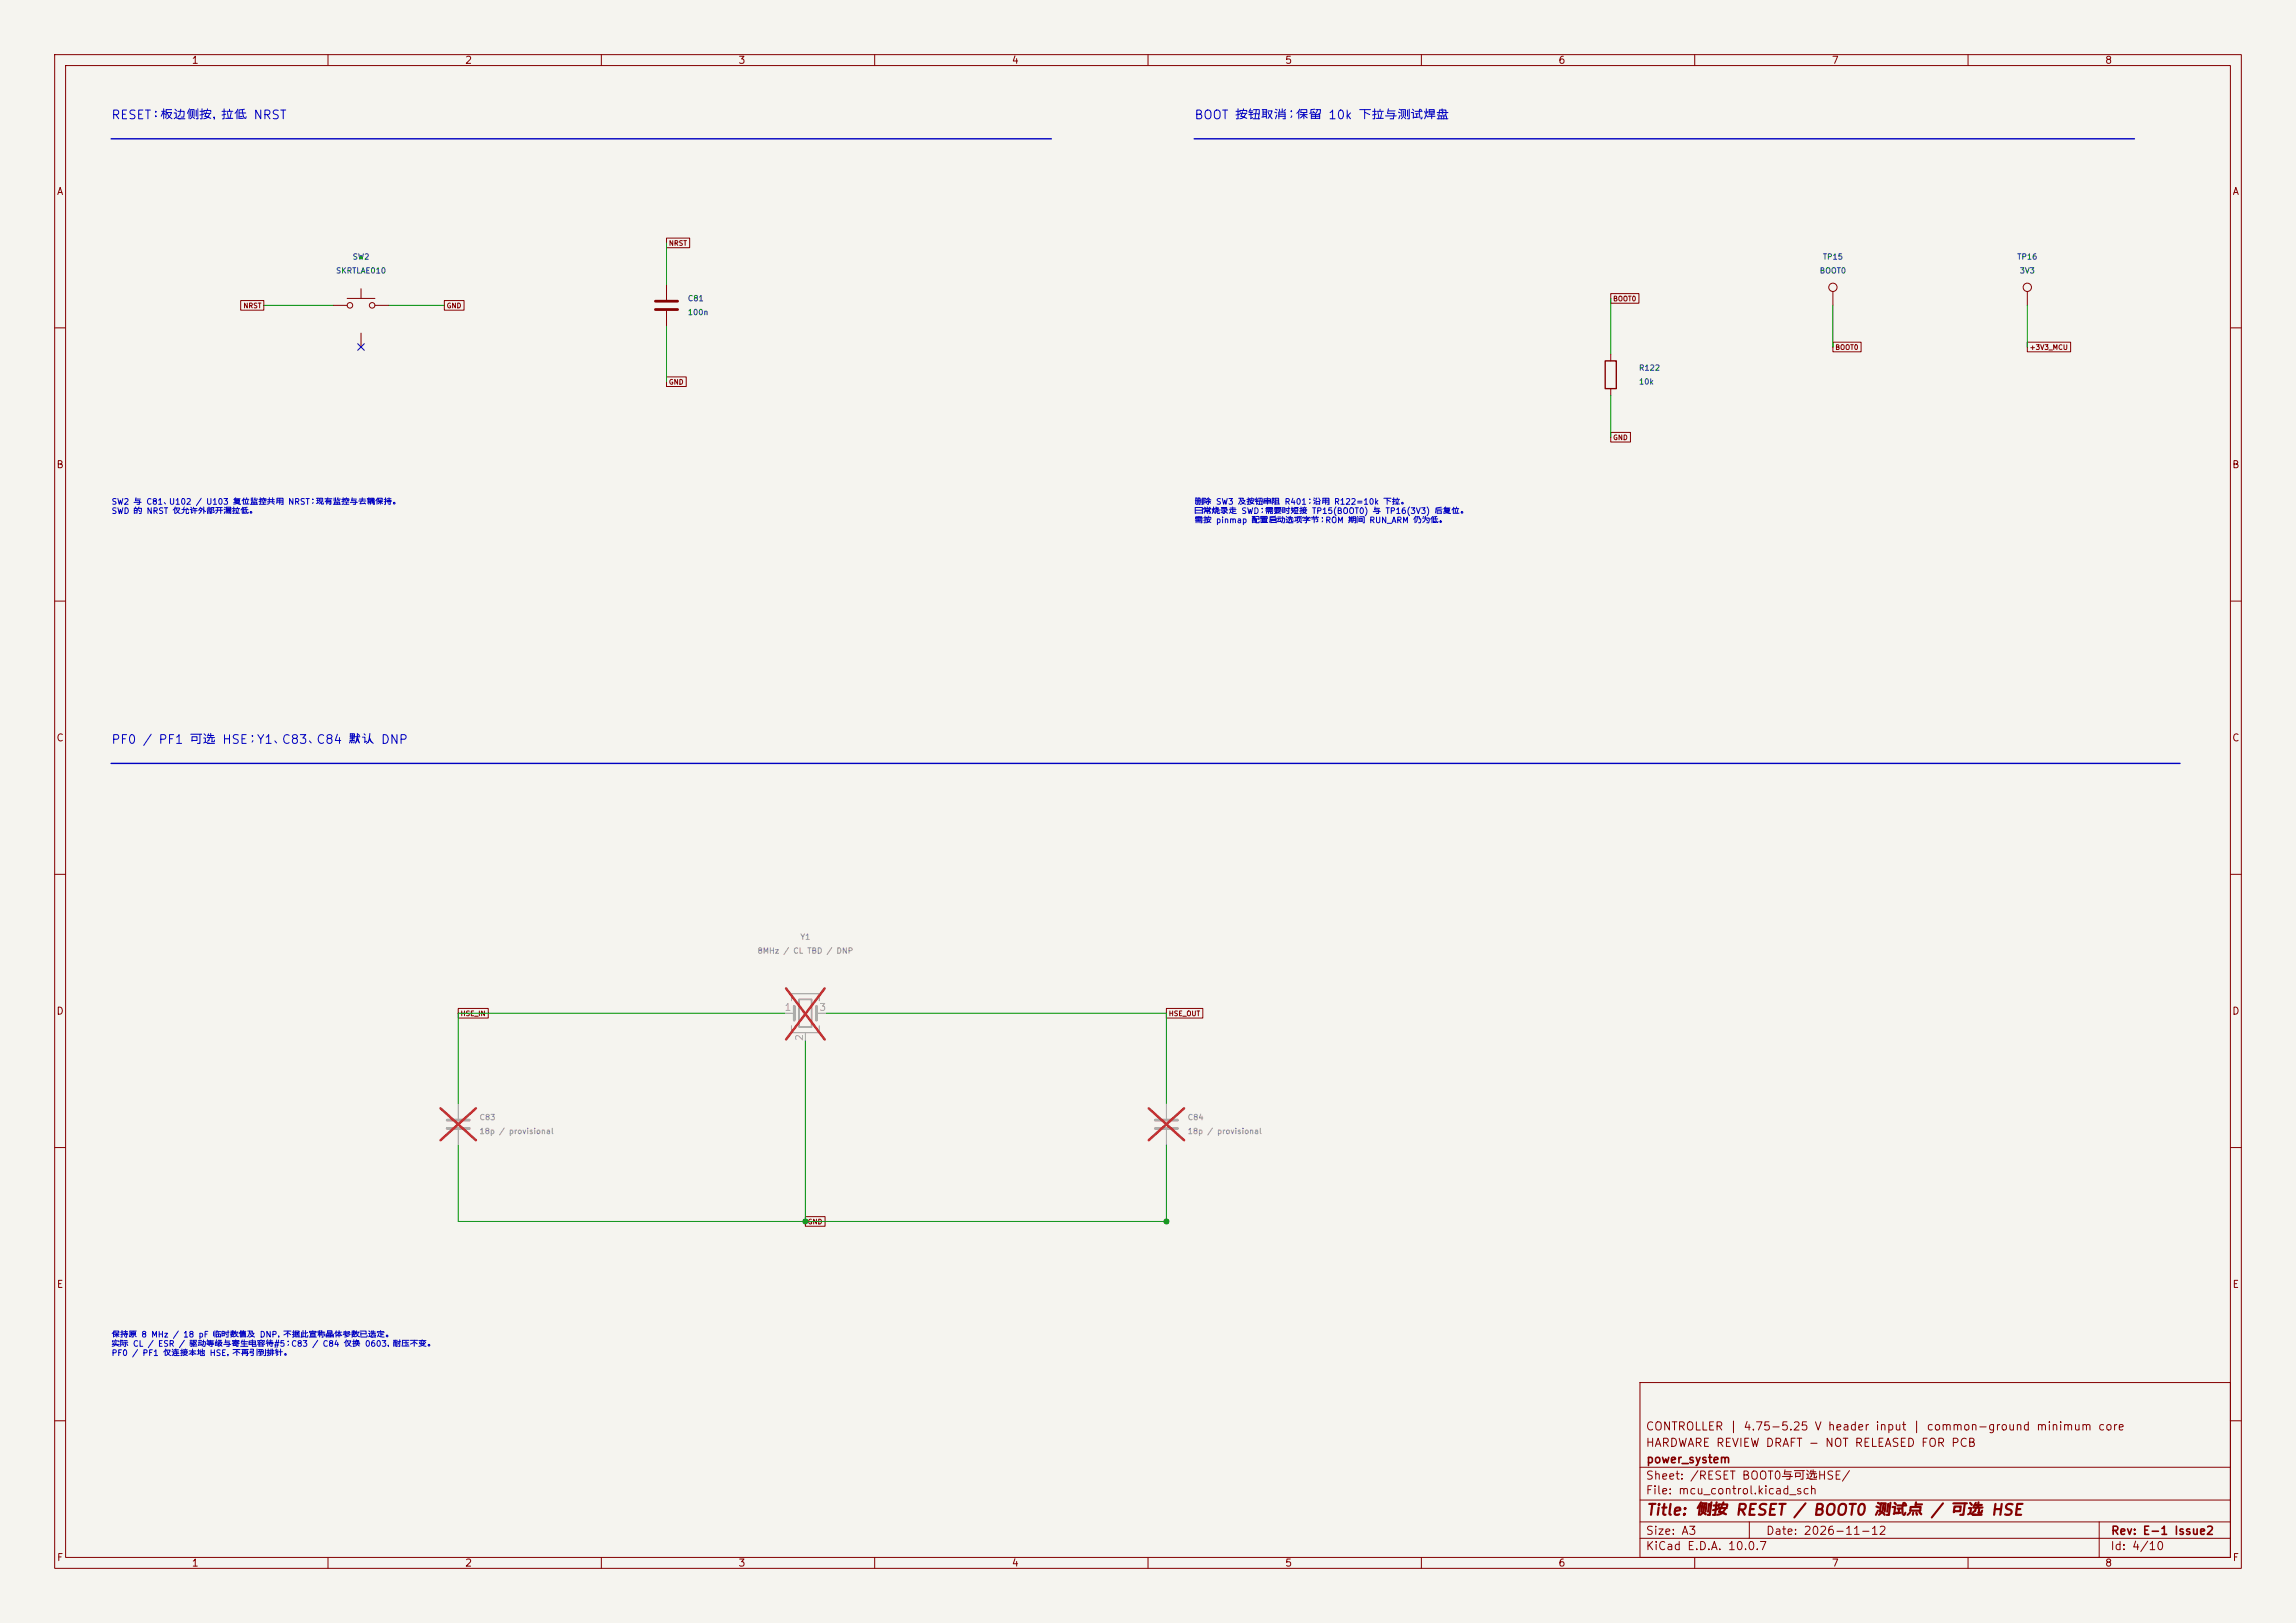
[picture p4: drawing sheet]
<svg xmlns="http://www.w3.org/2000/svg" width="420mm" height="297mm" viewBox="0 0 420 297" stroke-linecap="round" stroke-linejoin="round" font-family="sans-serif">
<defs><g id="words">
<text font-size="2" fill="#840000" x="301" y="277.8">Title: 侧按 RESET / BOOT0 测试点 / 可选 HSE</text>
<g font-size="1.6" fill="#0000c2">
<text x="20.3" y="22.2">RESET：板边侧按，拉低 NRST</text>
<text x="218.4" y="22.2">BOOT 按钮取消；保留 10k 下拉与测试焊盘</text>
<text x="20.3" y="136.5">PF0 / PF1 可选 HSE；Y1、C83、C84 默认 DNP</text>
</g>
<g font-size="1.5" fill="#840000">
<text x="300.9" y="262.1">CONTROLLER | 4.75-5.25 V header input | common-ground minimum core</text>
<text x="300.9" y="265.1">HARDWARE REVIEW DRAFT - NOT RELEASED FOR PCB</text>
<text x="301" y="268.1">power_system</text>
<text x="300.9" y="273.8">File: mcu_control.kicad_sch</text>
<text x="300.9" y="271.1">Sheet: /RESET BOOT0与可选HSE/</text>
<text x="300.9" y="281.2">Size: A3</text>
<text x="322.9" y="281.2">Date: 2026-11-12</text>
<text x="386" y="281.2">Rev: E-1 Issue2</text>
<text x="300.9" y="284">KiCad E.D.A. 10.0.7</text>
<text x="385.9" y="284">Id: 4/10</text>
</g>
<g font-size="1.3" fill="#840000">
<text x="35" y="12">1</text>
<text x="85" y="12">2</text>
<text x="135" y="12">3</text>
<text x="185" y="12">4</text>
<text x="235" y="12">5</text>
<text x="285" y="12">6</text>
<text x="335" y="12">7</text>
<text x="385" y="12">8</text>
<text x="10.3" y="36">A</text>
<text x="408.3" y="36">A</text>
<text x="10.2" y="86">B</text>
<text x="408.2" y="86">B</text>
<text x="10.2" y="136">C</text>
<text x="408.2" y="136">C</text>
<text x="10.2" y="186">D</text>
<text x="408.2" y="186">D</text>
<text x="10.3" y="236">E</text>
<text x="408.3" y="236">E</text>
<text x="10.3" y="286">F</text>
<text x="35" y="287">1</text>
<text x="85" y="287">2</text>
<text x="135" y="287">3</text>
<text x="185" y="287">4</text>
<text x="235" y="287">5</text>
<text x="285" y="287">6</text>
<text x="335" y="287">7</text>
<text x="385" y="287">8</text>
<text x="408.3" y="286">F</text>
</g>
<g font-size="1.3" fill="#a5a4a2">
<text x="143.4" y="185.3">1</text>
<text x="149.8" y="185.3">3</text>
<text x="147.2" y="190.6" transform="rotate(-90 147.2 190.6)">2</text>
</g>
<g font-size="1.1" fill="#0000c2">
<text x="20.3" y="92.6">SW2 与 C81、U102 / U103 复位监控共用 NRST；现有监控与去耦保持。</text>
<text x="20.3" y="94.3">SWD 的 NRST 仅允许外部开漏拉低。</text>
<text x="218.4" y="92.6">删除 SW3 及按钮串阻 R401；沿用 R122=10k 下拉。</text>
<text x="218.4" y="94.3">日常烧录走 SWD；需要时短接 TP15(BOOT0) 与 TP16(3V3) 后复位。</text>
<text x="218.4" y="96">需按 pinmap 配置启动选项字节；ROM 期间 RUN_ARM 仍为低。</text>
<text x="20.3" y="245">保持原 8 MHz / 18 pF 临时数值及 DNP，不据此宣称晶体参数已选定。</text>
<text x="20.3" y="246.7">实际 CL / ESR / 驱动等级与寄生电容待#5；C83 / C84 仅换 0603，耐压不变。</text>
<text x="20.3" y="248.4">PF0 / PF1 仅连接本地 HSE，不再引到排针。</text>
</g>
<g font-size="1" fill="#006464">
<text x="64.4" y="47.7">SW2</text>
<text x="333.3" y="47.7">TP15</text>
<text x="368.9" y="47.7">TP16</text>
<text x="61.4" y="50.3">SKRTLAE010</text>
<text x="332.8" y="50.3">BOOT0</text>
<text x="369.4" y="50.3">3V3</text>
<text x="125.7" y="55.4">C81</text>
<text x="125.7" y="57.9">100n</text>
<text x="299.7" y="68.1">R122</text>
<text x="299.7" y="70.6">10k</text>
</g>
<g font-size="1" fill="#939391">
<text x="146.3" y="172.2">Y1</text>
<text x="138.5" y="174.7">8MHz / CL TBD / DNP</text>
<text x="87.6" y="205.2">C83</text>
<text x="87.6" y="207.8">18p / provisional</text>
<text x="217.2" y="205.2">C84</text>
<text x="217.2" y="207.8">18p / provisional</text>
</g>
<g font-size=".9" fill="#840000">
<text x="122.3" y="45.2">NRST</text>
<text x="44.4" y="56.6">NRST</text>
<text x="81.6" y="56.6">GND</text>
<text x="295" y="55.3">BOOT0</text>
<text x="335.6" y="64.2">BOOT0</text>
<text x="371.2" y="64.2">+3V3_MCU</text>
<text x="122.3" y="70.6">GND</text>
<text x="295" y="80.7">GND</text>
<text x="84.2" y="186.1">HSE_IN</text>
<text x="213.7" y="186.1">HSE_OUT</text>
<text x="147.7" y="224.2">GND</text>
</g>
</g></defs>
<path d="M0 0h420v297h-420z" fill="#f5f4ef" stroke="#f5f4ef" stroke-width=".18"/>
<g fill="none" stroke="#840000" stroke-width=".18">
<path d="M10 10h400v277h-400zM12 12h396v273h-396zM60 10v2M110 10v2M160 10v2M210 10v2M260 10v2M310 10v2M360 10v2M44 55h4.3v1.8h-4.3zM61 55.9h2.5M63.5 54.6h5.1"/>
<path d="M66 52.8v1.8M68.6 55.9h2.5M81.3 55h3.6v1.8h-3.6zM121.9 43.6h4.3v1.7h-4.3zM121.9 52.1v2.8M121.9 56.9v2.8M294.6 53.7h5.2v1.8h-5.2zM335.3 53.3v2.6M370.8 53.3v2.6M10 60h2M66 61v2.5M121.9 69h3.6v1.7h-3.6z"/>
<path d="M294.6 79.1h3.6v1.8h-3.6zM294.6 64.8v1.2M294.6 71.1v1.3M335.3 62.6h5.1v1.8h-5.1zM370.8 62.6h8v1.8h-8zM408 60h2M10 110h2M408 110h2M10 160h2M408 160h2M83.8 184.5h5.5v1.8h-5.5zM213.4 184.5h6.6v1.8h-6.6z"/>
<path d="M10 210h2M408 210h2M147.3 222.6h3.6v1.8h-3.6zM300 253h108v32h-108zM10 260h2M300 278.5h108M300 274.5h108M300 268.5h108M320 278.5v3M384 278.5v6.5M408 260h2M60 285v2"/>
<path d="M110 285v2M160 285v2M210 285v2M260 285v2M300 281.5h108M310 285v2M360 285v2"/>
<circle cx="64" cy="55.9" r=".51"/>
<circle cx="68.1" cy="55.9" r=".51"/>
<circle cx="335.3" cy="52.6" r=".76"/>
<circle cx="370.8" cy="52.6" r=".76"/>
</g>
<path d="M145.3 184.2v2.5M149.4 184.2v2.5M81.8 205h4.1M81.8 206.5h4.1M211.3 205h4.1M211.3 206.5h4.1" fill="none" stroke="#9c9b98" stroke-width=".51"/>
<path d="M143.5 185.4h1.8M144.8 183.1v-1.2h5.1v1.2M144.8 187.7v1.3h5.1v-1.3M147.3 189v1.5M149.4 185.4h1.7M83.8 201.9v2.8M83.8 206.8v2.8M213.4 201.9v2.8M213.4 206.8v2.8" fill="none" stroke="#9c9b98" stroke-width=".18"/>
<path d="M143.8 180.9l7.1 9.3M150.9 180.9l-7.1 9.3M80.6 202.8l6.5 5.9M87.1 202.8l-6.5 5.9M210.1 202.8l6.5 5.9M216.6 202.8l-6.5 5.9" fill="none" stroke="#e12e31" stroke-width=".46"/>
<path d="M119.9 55.1h4.1M119.9 56.6h4.1" fill="none" stroke="#840000" stroke-width=".51"/>
<path d="M293.6 66h2.1v5.1h-2.1z" fill="none" stroke="#840000" stroke-width=".25"/>
<path d="M146.2 182.9h2.3v5.1h-2.3z" fill="none" stroke="#9c9b98" stroke-width=".3"/>
<path d="M20.3 25.4h172M218.4 25.4h172M20.3 139.7h378.5" fill="none" stroke="#0000c2" stroke-width=".25"/>
<path d="M48.3 55.9h12.7M71.1 55.9h10.2M121.9 44.5v7.6M121.9 59.7v10.2M294.6 54.6v10.2M335.3 55.9v7.6M370.8 55.9v7.6M294.6 72.4v7.6M143.5 185.4h-59.7v16.5M147.3 190.5v33M151.1 185.4h62.3v16.5M83.8 209.6v13.9h129.6v-13.9" fill="none" stroke="#009600" stroke-width=".18"/>
<path d="M65.4 62.9l1.2 1.2M66.6 62.9l-1.2 1.2" fill="none" stroke="#000084" stroke-width=".18"/>
<g fill="#009600" stroke="#009600" stroke-width=".18">
<circle cx="147.3" cy="223.5" r=".46"/>
<circle cx="213.4" cy="223.5" r=".46"/>
</g>
<use href="#words"/>
</svg>
